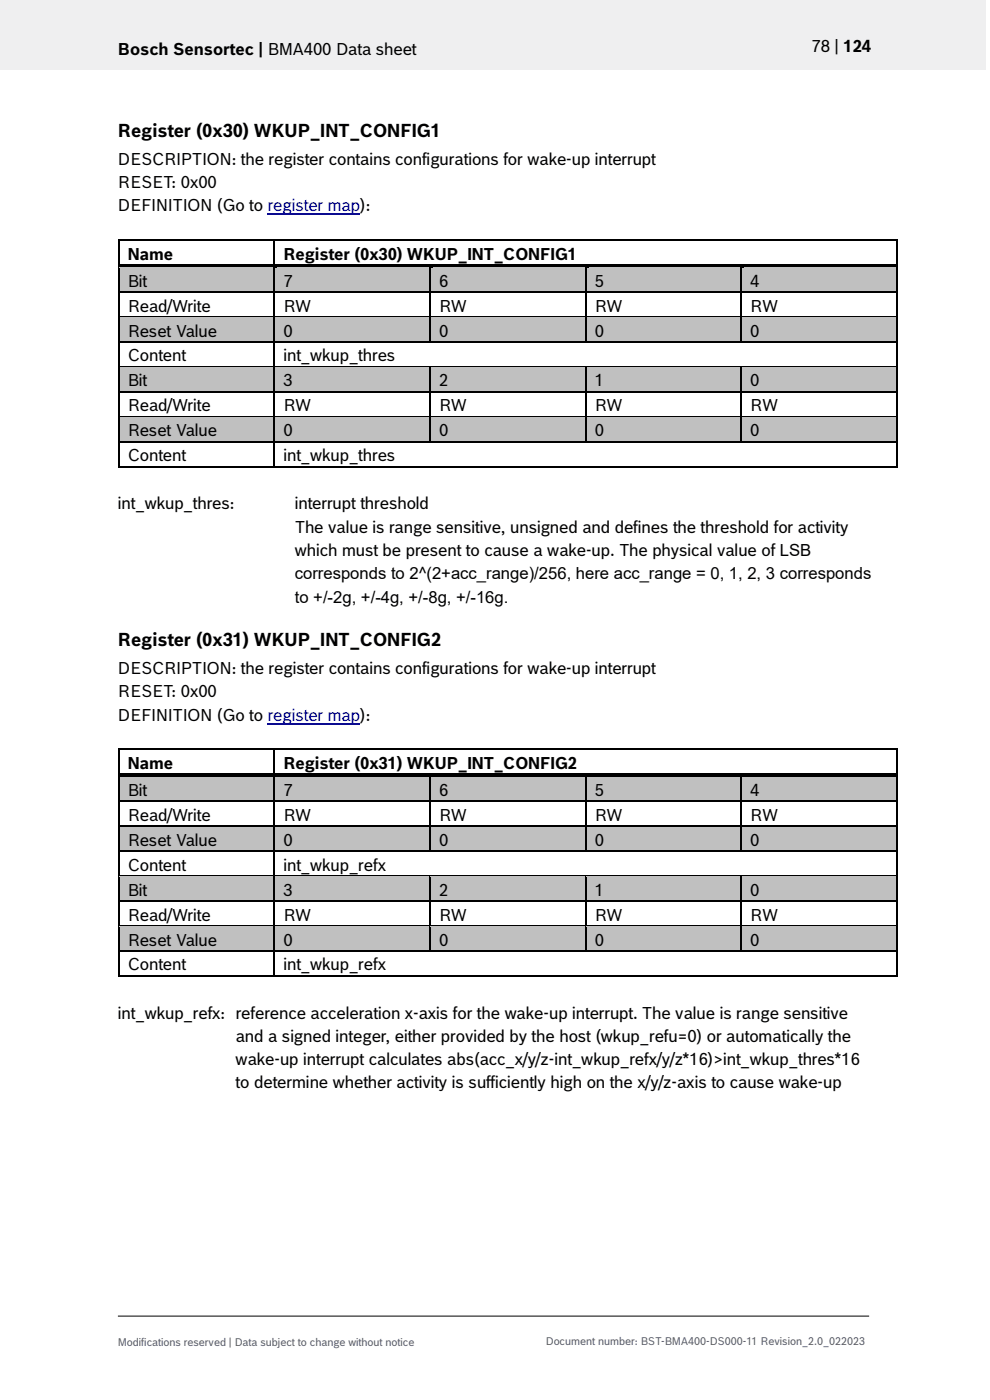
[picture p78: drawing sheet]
<svg xmlns="http://www.w3.org/2000/svg" width="210mm" height="297mm" viewBox="0 0 210 297" stroke-linecap="round" stroke-linejoin="round" font-family="sans-serif">
<defs><g id="words">
<g font-size="3.9">
<text x="25" y="29">Register (0x30) WKUP_INT_CONFIG1</text>
<text x="25" y="137">Register (0x31) WKUP_INT_CONFIG2</text>
</g>
<g font-size="3.5">
<text x="25" y="11.6">Bosch Sensortec | BMA400 Data sheet</text>
<text x="172.1" y="11">78 | 124</text>
<text x="25" y="35">DESCRIPTION: the register contains configurations for wake-up interrupt</text>
<text x="25" y="39.9">RESET: 0x00</text>
<text x="25" y="44.9">DEFINITION (Go to register map):</text>
<text x="27.1" y="55.1">Name</text>
<text x="60.1" y="55.1">Register (0x30) WKUP_INT_CONFIG1</text>
<text x="27.1" y="60.8">Bit</text>
<text x="60.1" y="60.8">7</text>
<text x="93.1" y="60.8">6</text>
<text x="126.2" y="60.8">5</text>
<text x="159.2" y="60.8">4</text>
<text x="27.1" y="66.1">Read/Write</text>
<text x="27.1" y="71.4">Reset Value</text>
<text x="60.1" y="66.1">RW</text>
<text x="60.1" y="71.4">0</text>
<text x="93.1" y="66.1">RW</text>
<text x="93.1" y="71.4">0</text>
<text x="126.2" y="66.1">RW</text>
<text x="126.2" y="71.4">0</text>
<text x="159.2" y="66.1">RW</text>
<text x="159.2" y="71.4">0</text>
<text x="27.1" y="76.7">Content</text>
<text x="60.1" y="76.7">int_wkup_thres</text>
<text x="27.1" y="82">Bit</text>
<text x="60.1" y="82">3</text>
<text x="93.1" y="82">2</text>
<text x="126.2" y="82">1</text>
<text x="159.2" y="82">0</text>
<text x="27.1" y="87.3">Read/Write</text>
<text x="60.1" y="87.3">RW</text>
<text x="93.1" y="87.3">RW</text>
<text x="126.2" y="87.3">RW</text>
<text x="159.2" y="87.3">RW</text>
<text x="27.1" y="92.6">Reset Value</text>
<text x="60.1" y="92.6">0</text>
<text x="93.1" y="92.6">0</text>
<text x="126.2" y="92.6">0</text>
<text x="159.2" y="92.6">0</text>
<text x="27.1" y="97.9">Content</text>
<text x="60.1" y="97.9">int_wkup_thres</text>
<text x="25" y="108.1">int_wkup_thres:</text>
<text x="62.5" y="108.1">interrupt threshold</text>
<text x="62.5" y="113">The value is range sensitive, unsigned and defines the threshold for activity</text>
<text x="62.5" y="118">which must be present to cause a wake-up. The physical value of LSB</text>
<text x="62.5" y="122.9">corresponds to 2^(2+acc_range)/256, here acc_range = 0, 1, 2, 3 corresponds</text>
<text x="62.5" y="127.8">to +/-2g, +/-4g, +/-8g, +/-16g.</text>
<text x="25" y="143">DESCRIPTION: the register contains configurations for wake-up interrupt</text>
<text x="25" y="147.9">RESET: 0x00</text>
<text x="25" y="152.9">DEFINITION (Go to register map):</text>
<text x="27.1" y="163.1">Name</text>
<text x="60.1" y="163.1">Register (0x31) WKUP_INT_CONFIG2</text>
<text x="27.1" y="168.8">Bit</text>
<text x="60.1" y="168.8">7</text>
<text x="93.1" y="168.8">6</text>
<text x="126.2" y="168.8">5</text>
<text x="159.2" y="168.8">4</text>
<text x="27.1" y="174.1">Read/Write</text>
<text x="27.1" y="179.4">Reset Value</text>
<text x="60.1" y="174.1">RW</text>
<text x="60.1" y="179.4">0</text>
<text x="93.1" y="174.1">RW</text>
<text x="93.1" y="179.4">0</text>
<text x="126.2" y="174.1">RW</text>
<text x="126.2" y="179.4">0</text>
<text x="159.2" y="174.1">RW</text>
<text x="159.2" y="179.4">0</text>
<text x="27.1" y="184.7">Content</text>
<text x="60.1" y="184.7">int_wkup_refx</text>
<text x="27.1" y="190">Bit</text>
<text x="60.1" y="190">3</text>
<text x="93.1" y="190">2</text>
<text x="126.2" y="190">1</text>
<text x="159.2" y="190">0</text>
<text x="27.1" y="195.3">Read/Write</text>
<text x="60.1" y="195.3">RW</text>
<text x="93.1" y="195.3">RW</text>
<text x="126.2" y="195.3">RW</text>
<text x="159.2" y="195.3">RW</text>
<text x="27.1" y="200.6">Reset Value</text>
<text x="60.1" y="200.6">0</text>
<text x="93.1" y="200.6">0</text>
<text x="126.2" y="200.6">0</text>
<text x="159.2" y="200.6">0</text>
<text x="27.1" y="205.9">Content</text>
<text x="60.1" y="205.9">int_wkup_refx</text>
<text x="25" y="216.1">int_wkup_refx: reference acceleration x-axis for the wake-up interrupt. The value is range sensitive</text>
<text x="50" y="221.1">and a signed integer, either provided by the host (wkup_refu=0) or automatically the</text>
<text x="50" y="226">wake-up interrupt calculates abs(acc_x/y/z-int_wkup_refx/y/z*16)&gt;int_wkup_thres*16</text>
<text x="50" y="230.9">to determine whether activity is sufficiently high on the x/y/z-axis to cause wake-up</text>
</g>
<g font-size="2.3" fill="#535f6b">
<text x="25" y="285.5">Modifications reserved | Data subject to change without notice</text>
<text x="115.8" y="285.2">Document number: BST-BMA400-DS000-11 Revision_2.0_022023</text>
</g>
</g></defs>
<path d="M0 0h209.1v14.8h-209.1z" fill="#efeff0"/>
<path d="M25 279.2h159.4" fill="none" stroke="#000" stroke-width=".21"/>
<path d="M56.8 45.5h19.6" fill="none" stroke="#00f" stroke-width=".23"/>
<path d="M25 50.8h.4v.3h-.4zM58 51.1h.4zM58 50.8h.4v.3h-.4zM190.1 50.8h.4v.3h-.4z" fill="#000"/>
<path d="M25.2 51.1v4.9M25.4 50.9h32.6M58.2 51.1v4.9M58.4 50.9h131.7M190.3 51.1v4.9" fill="none" stroke="#000" stroke-width=".34"/>
<g fill="#c0c0c0">
<path d="M25.4 56.9h32.6v4.9h-32.6z" fill-rule="evenodd"/>
<path d="M58.4 56.9h32.7v4.9h-32.7z" fill-rule="evenodd"/>
<path d="M91.4 56.9h32.7v4.9h-32.7z" fill-rule="evenodd"/>
<path d="M124.4 56.9h32.7v4.9h-32.7z" fill-rule="evenodd"/>
<path d="M157.4 56.9h32.7v4.9h-32.7z" fill-rule="evenodd"/>
</g>
<g fill="#c0c0c0">
<path d="M27.1 56.9h29.2v4.9h-29.2z"/>
<path d="M60.1 56.9h29.2v4.9h-29.2z"/>
<path d="M93.1 56.9h29.2v4.9h-29.2z"/>
<path d="M126.2 56.9h29.2v4.9h-29.2z"/>
<path d="M159.2 56.9h29.2v4.9h-29.2z"/>
</g>
<path d="M25 56h.4v.9h-.4z" fill="#000"/>
<path d="M25.4 56h32.6v.8h-32.6z" fill-rule="evenodd" fill="#000"/>
<path d="M25.4 56.8h32.6" fill="none" stroke="#c0c0c0" stroke-width=".21"/>
<path d="M58.4 56.8l.4 .1z" fill="#c0c0c0"/>
<path d="M58 56.8l.4 .1z" fill="#000"/>
<g fill="#000">
<path d="M58 56h.8v.8h-.8z" fill-rule="evenodd"/>
<path d="M58.8 56h32.3v.8h-32.3z" fill-rule="evenodd"/>
</g>
<path d="M58.8 56.8h32.3" fill="none" stroke="#c0c0c0" stroke-width=".21"/>
<path d="M91.4 56.8l.4 .1z" fill="#c0c0c0"/>
<path d="M91.1 56.8l.3 .1z" fill="#000"/>
<g fill="#000">
<path d="M91.1 56h.7v.8h-.7z" fill-rule="evenodd"/>
<path d="M91.8 56h32.3v.8h-32.3z" fill-rule="evenodd"/>
</g>
<path d="M91.8 56.8h32.3" fill="none" stroke="#c0c0c0" stroke-width=".21"/>
<path d="M124.4 56.8l.5 .1z" fill="#c0c0c0"/>
<path d="M124.1 56.8l.3 .1z" fill="#000"/>
<g fill="#000">
<path d="M124.1 56h.8v.8h-.8z" fill-rule="evenodd"/>
<path d="M124.9 56h32.2v.8h-32.2z" fill-rule="evenodd"/>
</g>
<path d="M124.9 56.8h32.2" fill="none" stroke="#c0c0c0" stroke-width=".21"/>
<path d="M157.4 56.8l.5 .1z" fill="#c0c0c0"/>
<path d="M157.1 56.8l.3 .1zM190.1 56h.4v.9h-.4zM25 61.8h.4v.3h-.4zM58 61.8h.4v.3h-.4zM91.1 61.8h.3v.3h-.3zM124.1 61.8h.3v.3h-.3zM157.1 61.8h.3v.3h-.3zM190.1 61.8h.4v.3h-.4z" fill="#000"/>
<g fill="#000">
<path d="M157.1 56h.8v.8h-.8z" fill-rule="evenodd"/>
<path d="M157.9 56h32.2v.8h-32.2z" fill-rule="evenodd"/>
</g>
<path d="M157.9 56.8h32.2" fill="none" stroke="#c0c0c0" stroke-width=".21"/>
<g fill="none" stroke="#000" stroke-width=".34">
<path d="M25.2 56.9v4.9M58.2 56.9v4.9M91.2 56.9v4.9M124.2 56.9v4.9M157.3 56.9v4.9M190.3 56.9v4.9M25.2 62.1v5M25.4 62h32.6M58.2 62.1v5M58.4 62h32.7M91.2 62.1v5M91.4 62h32.7"/>
<path d="M124.2 62.1v5M124.4 62h32.7M157.3 62.1v5M157.4 62h32.7M190.3 62.1v5"/>
</g>
<g fill="#c0c0c0">
<path d="M25.4 67.4h32.6v5h-32.6z" fill-rule="evenodd"/>
<path d="M58.4 67.4h32.7v5h-32.7z" fill-rule="evenodd"/>
<path d="M91.4 67.4h32.7v5h-32.7z" fill-rule="evenodd"/>
<path d="M124.4 67.4h32.7v5h-32.7z" fill-rule="evenodd"/>
<path d="M157.4 67.4h32.7v5h-32.7z" fill-rule="evenodd"/>
</g>
<g fill="#c0c0c0">
<path d="M27.1 67.4h29.2v5h-29.2z"/>
<path d="M60.1 67.4h29.2v5h-29.2z"/>
<path d="M93.1 67.4h29.2v5h-29.2z"/>
<path d="M126.2 67.4h29.2v5h-29.2z"/>
<path d="M159.2 67.4h29.2v5h-29.2z"/>
</g>
<path d="M25 67.1h.4v.3h-.4zM25 72.4h.4v.3h-.4zM58 67.1h.4v.3h-.4zM58 72.4h.4v.3h-.4zM91.1 67.1h.3v.3h-.3zM91.1 72.4h.3v.3h-.3zM124.1 67.1h.3v.3h-.3zM124.1 72.4h.3v.3h-.3zM157.1 67.1h.3v.3h-.3zM157.1 72.4h.3v.3h-.3zM190.1 67.1h.4v.3h-.4zM190.1 72.4h.4v.3h-.4z" fill="#000"/>
<g fill="none" stroke="#000" stroke-width=".34">
<path d="M25.2 67.4v5M25.2 72.7v5M25.4 67.2h32.6M25.4 72.5h32.6M58.2 67.4v5M58.2 72.7v5M58.4 67.2h32.7M58.4 72.5h32.7M91.2 67.4v5M91.4 67.2h32.7M91.4 72.5h32.7M124.2 67.4v5"/>
<path d="M124.4 67.2h32.7M124.4 72.5h32.7M157.3 67.4v5M157.4 67.2h32.7M157.4 72.5h32.7M190.3 67.4v5M190.3 72.7v5"/>
</g>
<path d="M25.4 67.4h32.6M58.4 67.4h32.7M91.4 67.4h32.7M124.4 67.4h32.7M157.4 67.4h32.7" fill="none" stroke="#c0c0c0" stroke-width=".21"/>
<g fill="#c0c0c0">
<path d="M25.4 78h32.6v5h-32.6z" fill-rule="evenodd"/>
<path d="M58.4 78h32.7v5h-32.7z" fill-rule="evenodd"/>
<path d="M91.4 78h32.7v5h-32.7z" fill-rule="evenodd"/>
<path d="M124.4 78h32.7v5h-32.7z" fill-rule="evenodd"/>
<path d="M157.4 78h32.7v5h-32.7z" fill-rule="evenodd"/>
</g>
<g fill="#c0c0c0">
<path d="M27.1 78h29.2v5h-29.2z"/>
<path d="M60.1 78h29.2v5h-29.2z"/>
<path d="M93.1 78h29.2v5h-29.2z"/>
<path d="M126.2 78h29.2v5h-29.2z"/>
<path d="M159.2 78h29.2v5h-29.2z"/>
</g>
<g fill="#000">
<path d="M25 77.7h.4v.3h-.4zM58 77.7h.4v.3h-.4zM91.1 78h.3zM91.1 77.7h.3v.3h-.3zM124.1 78h.3zM124.1 77.7h.3v.3h-.3zM157.1 78h.3zM157.1 77.7h.3v.3h-.3zM190.1 77.7h.4v.3h-.4zM25 83h.4v.3h-.4zM58 83h.4v.3h-.4zM91.1 83h.3v.3h-.3z"/>
<path d="M124.1 83h.3v.3h-.3zM157.1 83h.3v.3h-.3zM190.1 83h.4v.3h-.4z"/>
</g>
<g fill="none" stroke="#000" stroke-width=".34">
<path d="M25.2 78v5M25.4 77.8h32.6M58.2 78v5M58.4 77.8h32.7M91.2 78v5M91.4 77.8h32.7M124.2 78v5M124.4 77.8h32.7M157.3 78v5M157.4 77.8h32.7M190.3 78v5M25.2 83.3v4.9"/>
<path d="M25.4 83.1h32.6M58.2 83.3v4.9M58.4 83.1h32.7M91.2 83.3v4.9M91.4 83.1h32.7M124.2 83.3v4.9M124.4 83.1h32.7M157.3 83.3v4.9M157.4 83.1h32.7M190.3 83.3v4.9"/>
</g>
<path d="M25.4 78h32.6M58.4 78h32.7M91.4 78h32.7M124.4 78h32.7M157.4 78h32.7" fill="none" stroke="#c0c0c0" stroke-width=".21"/>
<g fill="#c0c0c0">
<path d="M25.4 88.6h32.6v4.9h-32.6z" fill-rule="evenodd"/>
<path d="M58.4 88.6h32.7v4.9h-32.7z" fill-rule="evenodd"/>
<path d="M91.4 88.6h32.7v4.9h-32.7z" fill-rule="evenodd"/>
<path d="M124.4 88.6h32.7v4.9h-32.7z" fill-rule="evenodd"/>
<path d="M157.4 88.6h32.7v4.9h-32.7z" fill-rule="evenodd"/>
</g>
<g fill="#c0c0c0">
<path d="M27.1 88.6h29.2v4.9h-29.2z"/>
<path d="M60.1 88.6h29.2v4.9h-29.2z"/>
<path d="M93.1 88.6h29.2v4.9h-29.2z"/>
<path d="M126.2 88.6h29.2v4.9h-29.2z"/>
<path d="M159.2 88.6h29.2v4.9h-29.2z"/>
</g>
<g fill="#000">
<path d="M25 88.2h.4v.4h-.4zM25 93.5h.4v.4h-.4zM25 98.8h.4v.4h-.4zM58 88.2h.4v.4h-.4zM58 93.5h.4v.4h-.4zM58 98.8h.4v.4h-.4zM91.1 88.2h.3v.4h-.3zM91.1 93.5h.3v.4h-.3zM124.1 88.2h.3v.4h-.3zM124.1 93.5h.3v.4h-.3zM157.1 88.2h.3v.4h-.3zM157.1 93.5h.3v.4h-.3z"/>
<path d="M190.1 88.2h.4v.4h-.4zM190.1 93.5h.4v.4h-.4zM190.1 98.8h.4v.4h-.4zM25 158.8h.4v.4h-.4zM25 158.8h.4v.3h-.4zM58 159.1l.4 .1zM58 158.8h.4v.3h-.4zM190.1 158.8h.4v.4h-.4zM190.1 158.8h.4v.3h-.4z"/>
</g>
<g fill="none" stroke="#000" stroke-width=".34">
<path d="M25.2 88.6v4.9M25.2 93.9v4.9M25.4 88.4h32.6M25.4 93.7h32.6M25.4 99h32.6M58.2 88.6v4.9M58.2 93.9v4.9M58.4 88.4h32.7M58.4 93.7h32.7M58.4 99h131.7M91.2 88.6v4.9M91.4 88.4h32.7"/>
<path d="M91.4 93.7h32.7M124.2 88.6v4.9M124.4 88.4h32.7M124.4 93.7h32.7M157.3 88.6v4.9M157.4 88.4h32.7M157.4 93.7h32.7M190.3 88.6v4.9M190.3 93.9v4.9M25.2 159.2v4.9M25.4 159h32.6M58.2 159.2v4.9"/>
<path d="M58.4 159h131.7M190.3 159.2v4.9"/>
</g>
<path d="M25.4 88.6h32.6M58.4 88.6h32.7M91.4 88.6h32.7M124.4 88.6h32.7M157.4 88.6h32.7" fill="none" stroke="#c0c0c0" stroke-width=".21"/>
<path d="M56.8 153.5h19.6" fill="none" stroke="#00f" stroke-width=".23"/>
<g fill="#c0c0c0">
<path d="M25.4 164.9h32.6v4.9h-32.6z" fill-rule="evenodd"/>
<path d="M58.4 164.9h32.7v4.9h-32.7z" fill-rule="evenodd"/>
<path d="M91.4 164.9h32.7v4.9h-32.7z" fill-rule="evenodd"/>
<path d="M124.4 164.9h32.7v4.9h-32.7z" fill-rule="evenodd"/>
<path d="M157.4 164.9h32.7v4.9h-32.7z" fill-rule="evenodd"/>
</g>
<g fill="#c0c0c0">
<path d="M27.1 164.9h29.2v4.9h-29.2z"/>
<path d="M60.1 164.9h29.2v4.9h-29.2z"/>
<path d="M93.1 164.9h29.2v4.9h-29.2z"/>
<path d="M126.2 164.9h29.2v4.9h-29.2z"/>
<path d="M159.2 164.9h29.2v4.9h-29.2z"/>
</g>
<path d="M25 164.1h.4v.8h-.4z" fill="#000"/>
<path d="M25.4 164.1h32.6v.8h-32.6z" fill-rule="evenodd" fill="#000"/>
<path d="M25.4 164.9h32.6" fill="none" stroke="#c0c0c0" stroke-width=".21"/>
<path d="M58.4 164.9h.4z" fill="#c0c0c0"/>
<path d="M58 164.9h.4z" fill="#000"/>
<g fill="#000">
<path d="M58 164.1h.8v.8h-.8z" fill-rule="evenodd"/>
<path d="M58.8 164.1h32.3v.8h-32.3z" fill-rule="evenodd"/>
</g>
<path d="M58.8 164.9h32.3" fill="none" stroke="#c0c0c0" stroke-width=".21"/>
<path d="M91.4 164.9h.4z" fill="#c0c0c0"/>
<path d="M91.1 164.9h.3z" fill="#000"/>
<g fill="#000">
<path d="M91.1 164.1h.7v.8h-.7z" fill-rule="evenodd"/>
<path d="M91.8 164.1h32.3v.8h-32.3z" fill-rule="evenodd"/>
</g>
<path d="M91.8 164.9h32.3" fill="none" stroke="#c0c0c0" stroke-width=".21"/>
<path d="M124.4 164.9h.5z" fill="#c0c0c0"/>
<path d="M124.1 164.9h.3z" fill="#000"/>
<g fill="#000">
<path d="M124.1 164.1h.8v.8h-.8z" fill-rule="evenodd"/>
<path d="M124.9 164.1h32.2v.8h-32.2z" fill-rule="evenodd"/>
</g>
<path d="M124.9 164.9h32.2" fill="none" stroke="#c0c0c0" stroke-width=".21"/>
<path d="M157.4 164.9h.5z" fill="#c0c0c0"/>
<path d="M25 169.8h.4v.4h-.4zM58 169.8h.4v.4h-.4zM91.1 169.8h.3v.4h-.3zM124.1 169.8h.3v.4h-.3zM157.1 164.9h.3zM157.1 169.8h.3v.4h-.3zM190.1 164.1h.4v.8h-.4zM190.1 169.8h.4v.4h-.4z" fill="#000"/>
<g fill="#000">
<path d="M157.1 164.1h.8v.8h-.8z" fill-rule="evenodd"/>
<path d="M157.9 164.1h32.2v.8h-32.2z" fill-rule="evenodd"/>
</g>
<path d="M157.9 164.9h32.2" fill="none" stroke="#c0c0c0" stroke-width=".21"/>
<g fill="none" stroke="#000" stroke-width=".34">
<path d="M25.2 164.9v4.9M25.2 170.2v4.9M25.4 170h32.6M58.2 164.9v4.9M58.2 170.2v4.9M58.4 170h32.7M91.2 164.9v4.9M91.2 170.2v4.9M91.4 170h32.7M124.2 164.9v4.9M124.2 170.2v4.9M124.4 170h32.7"/>
<path d="M157.3 164.9v4.9M157.3 170.2v4.9M157.4 170h32.7M190.3 164.9v4.9M190.3 170.2v4.9"/>
</g>
<g fill="#c0c0c0">
<path d="M25.4 175.5h32.6v4.9h-32.6z" fill-rule="evenodd"/>
<path d="M58.4 175.5h32.7v4.9h-32.7z" fill-rule="evenodd"/>
<path d="M91.4 175.5h32.7v4.9h-32.7z" fill-rule="evenodd"/>
<path d="M124.4 175.5h32.7v4.9h-32.7z" fill-rule="evenodd"/>
<path d="M157.4 175.5h32.7v4.9h-32.7z" fill-rule="evenodd"/>
</g>
<g fill="#c0c0c0">
<path d="M27.1 175.5h29.2v4.9h-29.2z"/>
<path d="M60.1 175.5h29.2v4.9h-29.2z"/>
<path d="M93.1 175.5h29.2v4.9h-29.2z"/>
<path d="M126.2 175.5h29.2v4.9h-29.2z"/>
<path d="M159.2 175.5h29.2v4.9h-29.2z"/>
</g>
<path d="M25 175.1h.4v.4h-.4zM58 175.1h.4v.4h-.4zM91.1 175.1h.3v.4h-.3zM124.1 175.1h.3v.4h-.3zM157.1 175.1h.3v.4h-.3zM190.1 175.1h.4v.4h-.4zM25 180.4h.4v.4h-.4zM58 180.4h.4v.4h-.4zM91.1 180.4h.3v.3h-.3zM124.1 180.4h.3v.3h-.3zM157.1 180.4h.3v.3h-.3zM190.1 180.4h.4v.4h-.4z" fill="#000"/>
<g fill="none" stroke="#000" stroke-width=".34">
<path d="M25.2 175.5v4.9M25.4 175.3h32.6M58.2 175.5v4.9M58.4 175.3h32.7M91.2 175.5v4.9M91.4 175.3h32.7M124.2 175.5v4.9M124.4 175.3h32.7M157.3 175.5v4.9M157.4 175.3h32.7M190.3 175.5v4.9M25.2 180.8v4.9"/>
<path d="M25.4 180.6h32.6M58.2 180.8v4.9M58.4 180.6h32.7M91.4 180.6h32.7M124.4 180.6h32.7M157.4 180.6h32.7M190.3 180.8v4.9"/>
</g>
<path d="M25.4 175.5h32.6M58.4 175.5h32.7M91.4 175.5h32.7M124.4 175.5h32.7M157.4 175.5h32.7" fill="none" stroke="#c0c0c0" stroke-width=".21"/>
<g fill="#c0c0c0">
<path d="M25.4 186.1h32.6v4.9h-32.6z" fill-rule="evenodd"/>
<path d="M58.4 186.1h32.7v4.9h-32.7z" fill-rule="evenodd"/>
<path d="M91.4 186.1h32.7v4.9h-32.7z" fill-rule="evenodd"/>
<path d="M124.4 186.1h32.7v4.9h-32.7z" fill-rule="evenodd"/>
<path d="M157.4 186.1h32.7v4.9h-32.7z" fill-rule="evenodd"/>
</g>
<g fill="#c0c0c0">
<path d="M27.1 186.1h29.2v4.9h-29.2z"/>
<path d="M60.1 186.1h29.2v4.9h-29.2z"/>
<path d="M93.1 186.1h29.2v4.9h-29.2z"/>
<path d="M126.2 186.1h29.2v4.9h-29.2z"/>
<path d="M159.2 186.1h29.2v4.9h-29.2z"/>
</g>
<g fill="#000">
<path d="M25 185.7h.4v.4h-.4zM25 191h.4v.3h-.4zM58 185.7h.4v.4h-.4zM58 191h.4v.3h-.4zM91.1 186l.3 .1zM91.1 185.7h.3v.3h-.3zM91.1 191h.3v.3h-.3zM124.1 186l.3 .1zM124.1 185.7h.3v.3h-.3zM124.1 191h.3v.3h-.3zM157.1 186l.3 .1zM157.1 185.7h.3v.3h-.3z"/>
<path d="M157.1 191h.3v.3h-.3zM190.1 185.7h.4v.4h-.4zM190.1 191h.4v.3h-.4z"/>
</g>
<g fill="none" stroke="#000" stroke-width=".34">
<path d="M25.2 186.1v4.9M25.2 191.3v5M25.4 185.9h32.6M25.4 191.2h32.6M58.2 186.1v4.9M58.2 191.3v5M58.4 185.9h32.7M58.4 191.2h32.7M91.2 186.1v4.9M91.2 191.3v5M91.4 185.9h32.7M91.4 191.2h32.7"/>
<path d="M124.2 186.1v4.9M124.2 191.3v5M124.4 185.9h32.7M124.4 191.2h32.7M157.3 186.1v4.9M157.3 191.3v5M157.4 185.9h32.7M157.4 191.2h32.7M190.3 186.1v4.9M190.3 191.3v5"/>
</g>
<path d="M25.4 186h32.6M58.4 186h32.7M91.4 186h32.7M124.4 186h32.7M157.4 186h32.7" fill="none" stroke="#c0c0c0" stroke-width=".21"/>
<g fill="#c0c0c0">
<path d="M25.4 196.6h32.6v5h-32.6z" fill-rule="evenodd"/>
<path d="M58.4 196.6h32.7v5h-32.7z" fill-rule="evenodd"/>
<path d="M91.4 196.6h32.7v5h-32.7z" fill-rule="evenodd"/>
<path d="M124.4 196.6h32.7v5h-32.7z" fill-rule="evenodd"/>
<path d="M157.4 196.6h32.7v5h-32.7z" fill-rule="evenodd"/>
</g>
<g fill="#c0c0c0">
<path d="M27.1 196.6h29.2v5h-29.2z"/>
<path d="M60.1 196.6h29.2v5h-29.2z"/>
<path d="M93.1 196.6h29.2v5h-29.2z"/>
<path d="M126.2 196.6h29.2v5h-29.2z"/>
<path d="M159.2 196.6h29.2v5h-29.2z"/>
</g>
<g fill="#000">
<path d="M25 196.3h.4v.3h-.4zM58 196.3h.4v.3h-.4zM91.1 196.3h.3v.3h-.3zM124.1 196.3h.3v.3h-.3zM157.1 196.3h.3v.3h-.3zM190.1 196.3h.4v.3h-.4zM25 201.6h.4v.3h-.4zM25 206.9h.4v.3h-.4zM58 201.6h.4v.3h-.4zM58 206.9h.4v.3h-.4zM91.1 201.6h.3v.3h-.3zM124.1 201.6h.3v.3h-.3z"/>
<path d="M157.1 201.6h.3v.3h-.3zM190.1 201.6h.4v.3h-.4zM190.1 206.9h.4v.3h-.4z"/>
</g>
<g fill="none" stroke="#000" stroke-width=".34">
<path d="M25.2 196.6v5M25.4 196.4h32.6M58.2 196.6v5M58.4 196.4h32.7M91.2 196.6v5M91.4 196.4h32.7M124.2 196.6v5M124.4 196.4h32.7M157.3 196.6v5M157.4 196.4h32.7M190.3 196.6v5M25.2 201.9v5"/>
<path d="M25.4 201.7h32.6M25.4 207.1h32.6M58.2 201.9v5M58.4 201.7h32.7M58.4 207.1h131.7M91.4 201.7h32.7M124.4 201.7h32.7M157.4 201.7h32.7M190.3 201.9v5"/>
</g>
<path d="M25.4 196.6h32.6M58.4 196.6h32.7M91.4 196.6h32.7M124.4 196.6h32.7M157.4 196.6h32.7" fill="none" stroke="#c0c0c0" stroke-width=".21"/>
<use href="#words"/>
</svg>
